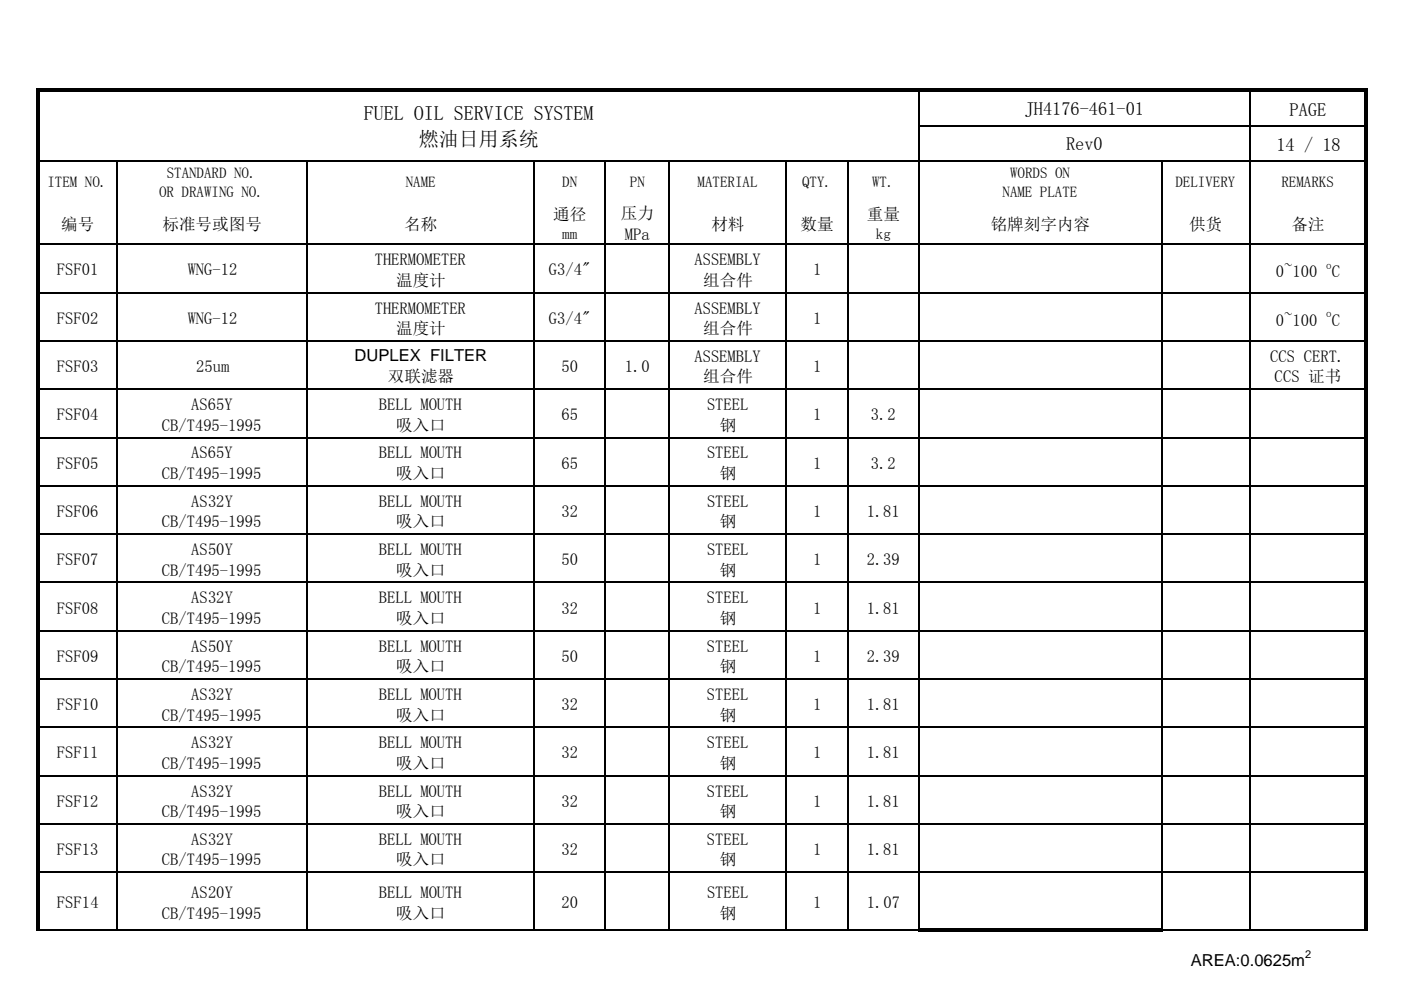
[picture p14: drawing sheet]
<svg xmlns="http://www.w3.org/2000/svg" width="297mm" height="210mm" viewBox="0 0 297 210" stroke-linecap="round" stroke-linejoin="round" font-family="sans-serif">
<defs><g id="words">
<g font-size="4.2">
<text x="77.2" y="25.5">FUEL OIL SERVICE SYSTEM</text>
<text x="88.8" y="31">燃油日用系统</text>
</g>
<g font-size="3.9">
<text x="217.3" y="24.4">JH4176-461-01</text>
<text x="273.4" y="24.6">PAGE</text>
<text x="226" y="31.9">Rev0</text>
<text x="270.6" y="32">14 / 18</text>
</g>
<g font-size="3.5">
<text x="117.3" y="46.7">通径</text>
<text x="131.7" y="46.5">压力</text>
<text x="183.8" y="46.7">重量</text>
<text x="13" y="48.7">编号</text>
<text x="34.5" y="48.7">标准号或图号</text>
<text x="85.7" y="48.7">名称</text>
<text x="132.5" y="50.9">MPa</text>
<text x="150.8" y="48.7">材料</text>
<text x="169.8" y="48.7">数量</text>
<text x="210.1" y="48.7">铭牌刻字内容</text>
<text x="252.1" y="48.7">供货</text>
<text x="273.8" y="48.7">备注</text>
<text x="12.1" y="58.4">FSF01</text>
<text x="39.8" y="58.4">WNG-12</text>
<text x="79.5" y="56.3">THERMOMETER</text>
<text x="116.4" y="58.4">G3/4&quot;</text>
<text x="147.2" y="56.3">ASSEMBLY</text>
<text x="172.4" y="58.4">1</text>
<text x="270.5" y="58.8">0~100</text>
<text x="282.4" y="58.8">C</text>
<text x="84" y="60.6">温度计</text>
<text x="149.1" y="60.6">组合件</text>
<text x="12.1" y="68.7">FSF02</text>
<text x="39.8" y="68.7">WNG-12</text>
<text x="79.5" y="66.5">THERMOMETER</text>
<text x="84" y="70.9">温度计</text>
<text x="116.4" y="68.7">G3/4&quot;</text>
<text x="147.2" y="66.5">ASSEMBLY</text>
<text x="149.1" y="70.9">组合件</text>
<text x="172.4" y="68.7">1</text>
<text x="270.5" y="69">0~100</text>
<text x="282.4" y="69">C</text>
<text x="75.2" y="76.5">DUPLEX FILTER</text>
<text x="147.2" y="76.8">ASSEMBLY</text>
<text x="269.3" y="76.8">CCS CERT.</text>
<text x="12.1" y="78.9">FSF03</text>
<text x="41.6" y="78.9">25um</text>
<text x="82.3" y="81.1">双联滤器</text>
<text x="119" y="78.9">50</text>
<text x="132.5" y="78.9">1.0</text>
<text x="149.1" y="81.1">组合件</text>
<text x="172.4" y="78.9">1</text>
<text x="270.3" y="81.1">CCS 证书</text>
<text x="12.1" y="89.2">FSF04</text>
<text x="40.6" y="87">AS65Y</text>
<text x="80.3" y="87">BELL MOUTH</text>
<text x="119" y="89.2">65</text>
<text x="149.9" y="87">STEEL</text>
<text x="172.4" y="89.2">1</text>
<text x="184.7" y="89.2">3.2</text>
<text x="34.3" y="91.4">CB/T495-1995</text>
<text x="84" y="91.4">吸入口</text>
<text x="152.6" y="91.4">钢</text>
<text x="12.1" y="99.4">FSF05</text>
<text x="34.3" y="101.6">CB/T495-1995</text>
<text x="40.6" y="97.2">AS65Y</text>
<text x="80.3" y="97.2">BELL MOUTH</text>
<text x="84" y="101.6">吸入口</text>
<text x="119" y="99.4">65</text>
<text x="149.9" y="97.2">STEEL</text>
<text x="152.6" y="101.6">钢</text>
<text x="172.4" y="99.4">1</text>
<text x="184.7" y="99.4">3.2</text>
<text x="40.6" y="107.5">AS32Y</text>
<text x="80.3" y="107.5">BELL MOUTH</text>
<text x="149.9" y="107.5">STEEL</text>
<text x="12.1" y="109.6">FSF06</text>
<text x="34.3" y="111.8">CB/T495-1995</text>
<text x="84" y="111.8">吸入口</text>
<text x="119" y="109.6">32</text>
<text x="152.6" y="111.8">钢</text>
<text x="172.4" y="109.6">1</text>
<text x="183.8" y="109.6">1.81</text>
<text x="12.1" y="119.9">FSF07</text>
<text x="40.6" y="117.7">AS50Y</text>
<text x="80.3" y="117.7">BELL MOUTH</text>
<text x="119" y="119.9">50</text>
<text x="149.9" y="117.7">STEEL</text>
<text x="172.4" y="119.9">1</text>
<text x="183.8" y="119.9">2.39</text>
<text x="34.3" y="122.1">CB/T495-1995</text>
<text x="84" y="122.1">吸入口</text>
<text x="152.6" y="122.1">钢</text>
<text x="12.1" y="130.1">FSF08</text>
<text x="40.6" y="128">AS32Y</text>
<text x="80.3" y="128">BELL MOUTH</text>
<text x="119" y="130.1">32</text>
<text x="149.9" y="128">STEEL</text>
<text x="172.4" y="130.1">1</text>
<text x="183.8" y="130.1">1.81</text>
<text x="34.3" y="132.3">CB/T495-1995</text>
<text x="84" y="132.3">吸入口</text>
<text x="152.6" y="132.3">钢</text>
<text x="12.1" y="140.4">FSF09</text>
<text x="34.3" y="142.6">CB/T495-1995</text>
<text x="40.6" y="138.2">AS50Y</text>
<text x="80.3" y="138.2">BELL MOUTH</text>
<text x="84" y="142.6">吸入口</text>
<text x="119" y="140.4">50</text>
<text x="149.9" y="138.2">STEEL</text>
<text x="152.6" y="142.6">钢</text>
<text x="172.4" y="140.4">1</text>
<text x="183.8" y="140.4">2.39</text>
<text x="40.6" y="148.5">AS32Y</text>
<text x="80.3" y="148.5">BELL MOUTH</text>
<text x="149.9" y="148.5">STEEL</text>
<text x="12.1" y="150.6">FSF10</text>
<text x="34.3" y="152.8">CB/T495-1995</text>
<text x="84" y="152.8">吸入口</text>
<text x="119" y="150.6">32</text>
<text x="152.6" y="152.8">钢</text>
<text x="172.4" y="150.6">1</text>
<text x="183.8" y="150.6">1.81</text>
<text x="12.1" y="160.9">FSF11</text>
<text x="40.5" y="158.7">AS32Y</text>
<text x="80.3" y="158.7">BELL MOUTH</text>
<text x="119" y="160.9">32</text>
<text x="149.9" y="158.7">STEEL</text>
<text x="172.4" y="160.9">1</text>
<text x="183.8" y="160.9">1.81</text>
<text x="34.3" y="163.1">CB/T495-1995</text>
<text x="84" y="163.1">吸入口</text>
<text x="152.6" y="163.1">钢</text>
<text x="12.1" y="171.1">FSF12</text>
<text x="34.3" y="173.3">CB/T495-1995</text>
<text x="40.5" y="169">AS32Y</text>
<text x="80.3" y="169">BELL MOUTH</text>
<text x="84" y="173.3">吸入口</text>
<text x="119" y="171.1">32</text>
<text x="149.9" y="169">STEEL</text>
<text x="152.6" y="173.3">钢</text>
<text x="172.4" y="171.1">1</text>
<text x="183.8" y="171.1">1.81</text>
<text x="40.5" y="179.2">AS32Y</text>
<text x="80.3" y="179.2">BELL MOUTH</text>
<text x="149.9" y="179.2">STEEL</text>
<text x="12.1" y="181.4">FSF13</text>
<text x="34.3" y="183.6">CB/T495-1995</text>
<text x="84" y="183.6">吸入口</text>
<text x="119" y="181.4">32</text>
<text x="152.6" y="183.6">钢</text>
<text x="172.4" y="181.4">1</text>
<text x="183.8" y="181.4">1.81</text>
<text x="40.6" y="190.5">AS20Y</text>
<text x="80.3" y="190.5">BELL MOUTH</text>
<text x="149.9" y="190.5">STEEL</text>
<text x="12.1" y="192.6">FSF14</text>
<text x="34.3" y="194.8">CB/T495-1995</text>
<text x="84" y="194.8">吸入口</text>
<text x="119" y="192.6">20</text>
<text x="152.6" y="194.8">钢</text>
<text x="172.4" y="192.6">1</text>
<text x="183.8" y="192.6">1.07</text>
<text x="252.5" y="204.9">AREA:0.0625m</text>
</g>
<g font-size="3.2">
<text x="10.1" y="39.7">ITEM NO.</text>
<text x="33.7" y="41.7">OR DRAWING NO.</text>
<text x="35.3" y="37.7">STANDARD NO.</text>
<text x="86" y="39.7">NAME</text>
<text x="119.2" y="39.7">DN</text>
<text x="133.6" y="39.7">PN</text>
<text x="147.9" y="39.7">MATERIAL</text>
<text x="170" y="39.7">QTY.</text>
<text x="184.9" y="39.7">WT.</text>
<text x="212.6" y="41.7">NAME PLATE</text>
<text x="214.2" y="37.7">WORDS ON</text>
<text x="249.2" y="39.7">DELIVERY</text>
<text x="271.7" y="39.7">REMARKS</text>
<text x="119.2" y="50.7">mm</text>
<text x="185.7" y="50.7">kg</text>
</g>
<g font-size="2.3">
<text x="281.2" y="57.1">o</text>
<text x="281.2" y="67.3">o</text>
<text x="276.7" y="203.2">2</text>
</g>
</g></defs>
<g fill="none" stroke="#000" stroke-width=".34">
<path d="M194.8 19.5v177.4M264.9 19.5v177.9M8.5 34.1h280.8M24.8 34.3v163.1M65.1 34.3v163.1M113.3 34.3v163.1M128.3 34.3v163.1M141.9 34.3v163.1M166.7 34.3v163.1M179.8 34.3v163.1M195 26.6h94.3M246.3 34.3v162.6"/>
<path d="M8.5 51.8h280.8M8.5 62.1h280.8M8.5 72.3h280.8M8.5 82.5h280.8M8.5 92.8h280.8M8.5 103h280.8M8.5 113.3h280.8M8.5 123.5h280.8M8.5 133.8h280.8M8.5 144h280.8M8.5 154.3h280.8M8.5 164.5h280.8"/>
<path d="M8.5 174.8h280.8M8.5 197.3h186.1M8.5 185h280.8M246.5 197.3h42.8"/>
</g>
<path d="M7.8 18.8h.7v178.6h-.7zM8.5 18.8h281.5v.7h-281.5zM289.3 19.5h.7v177.9h-.7zM194.6 196.9h51.9v.7h-51.9z" fill="#000"/>
<use href="#words"/>
</svg>
